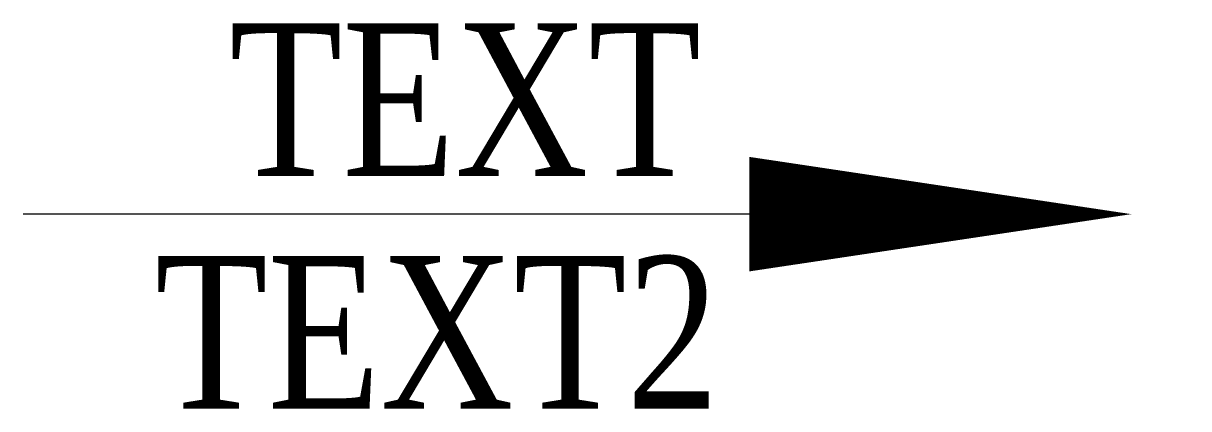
# Model space of a CAD drawing. Extents: x -14.5 to 0.8, y -2.5 to 2.5.
import ezdxf
from ezdxf.enums import TextEntityAlignment as Align

# ---------------------------------------------------------------- set-up
doc = ezdxf.new("R2010")
doc.units = 0
doc.header["$MEASUREMENT"] = 0
doc.linetypes.add('DASHED2', pattern=[0.375, 0.25, -0.125])
doc.layers.get('0').update_dxf_attribs({"linetype": 'CONTINUOUS'})
doc.layers.add('P-线路', color=7, linetype='CONTINUOUS')
doc.styles.add('CHINESE', font='TIMES.TTF', dxfattribs={"width": 0.8, "height": 3})

msp = doc.modelspace()

# ---------------------------------------------------------------- linework, layer by layer
at = {"color": 0}
msp.add_line((-5, 0), (-14.502, 0), dxfattribs=at)
msp.add_lwpolyline([(-5, 0, 1.5, 0, 0), (0, 0, 0, 0, 0)], format="xyseb", dxfattribs=at)

# ---------------------------------------------------------------- texts
at = {"layer": 'P-线路', "color": 0, "linetype": 'DASHED2', "style": 'CHINESE', "width": 0.8}
for tag, p in [('TEXT', (-5.63, 0.5)), ('TEXT2', (-5.398, -2.549))]:
    msp.add_attdef(tag, text='', height=2, dxfattribs=at).set_placement(p, align=Align.RIGHT)

doc.saveas('drawing.dxf')
